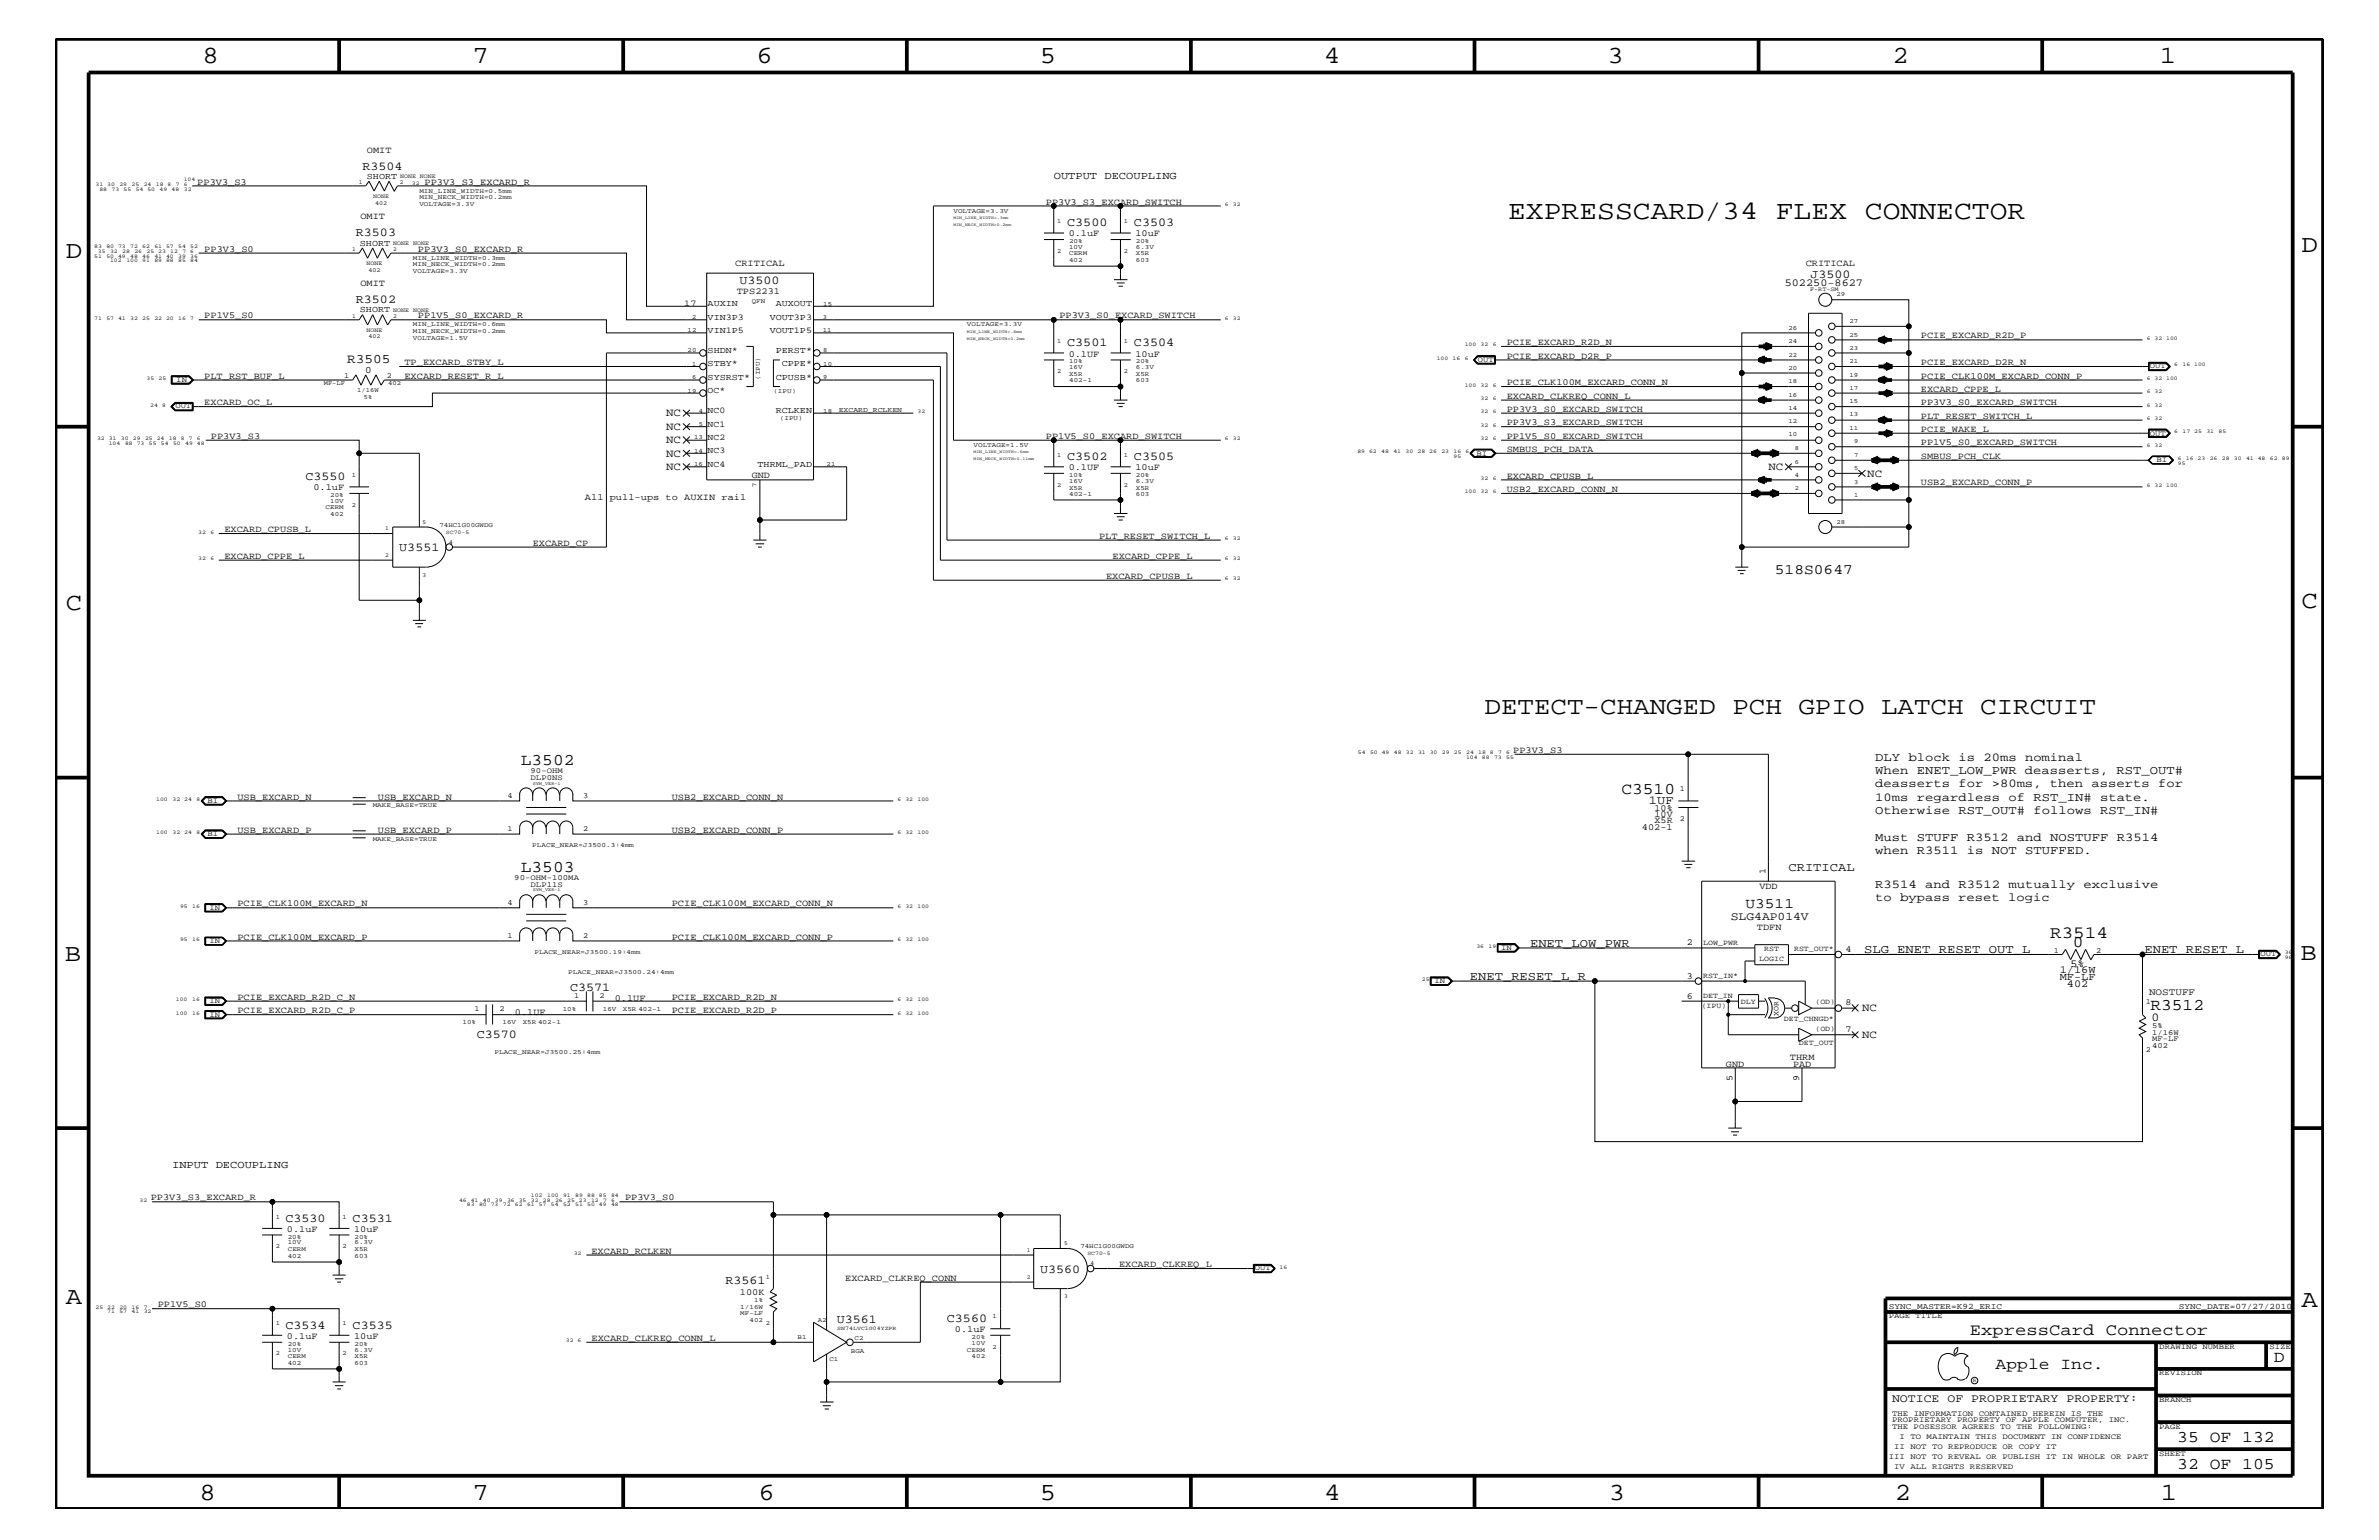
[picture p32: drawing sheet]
<svg xmlns="http://www.w3.org/2000/svg" width="432mm" height="279mm" viewBox="0 0 432 279" stroke-linecap="round" stroke-linejoin="round" font-family="sans-serif">
<defs><g id="words">
<text font-size="4.8" x="273.7" y="39.8">EXPRESSCARD/34 FLEX CONNECTOR</text>
<g font-size="4.5">
<text x="36.7" y="11.5">8</text>
<text x="85.8" y="11.5">7</text>
<text x="137.3" y="11.5">6</text>
<text x="188.7" y="11.5">5</text>
<text x="240.3" y="11.5">4</text>
<text x="291.8" y="11.5">3</text>
<text x="343.5" y="11.5">2</text>
<text x="392" y="11.5">1</text>
<text x="11.9" y="46.8">D</text>
<text x="417.7" y="45.7">D</text>
<text x="11.9" y="110.6">C</text>
<text x="417.7" y="110.3">C</text>
<text x="269.4" y="129.6">DETECT-CHANGED PCH GPIO LATCH CIRCUIT</text>
<text x="11.8" y="174.3">B</text>
<text x="417.6" y="174.2">B</text>
<text x="11.9" y="236.7">A</text>
<text x="417.7" y="237.1">A</text>
<text x="36.2" y="272.1">8</text>
<text x="85.8" y="272.1">7</text>
<text x="137.7" y="272.1">6</text>
<text x="188.7" y="272.1">5</text>
<text x="240.4" y="272.1">4</text>
<text x="292" y="272.1">3</text>
<text x="343.9" y="272.1">2</text>
<text x="392.2" y="272.1">1</text>
</g>
<text font-size="3.1" x="372.1" y="170.1">R3514</text>
<g font-size="3">
<text x="94.5" y="138.9">L3502</text>
<text x="294.3" y="144">C3510</text>
<text x="94.5" y="158.3">L3503</text>
<text x="376.2" y="171.8">0</text>
<text x="390.3" y="183.3">R3512</text>
<text x="357.5" y="242.3">ExpressCard Connector</text>
<text x="362.2" y="248.4">Apple Inc.</text>
<text x="412.7" y="247.1">D</text>
<text x="395.2" y="261.6">35 OF 132</text>
<text x="395.2" y="266.6">32 OF 105</text>
</g>
<g font-size="2.6">
<text x="322.2" y="104.1">518S0647</text>
<text x="316.8" y="164.7">U3511</text>
</g>
<text font-size="2.4" x="63" y="65.9">R3505</text>
<g font-size="2.2">
<text x="65.8" y="30.8">R3504</text>
<text x="193.7" y="41">C3500</text>
<text x="205.8" y="41">C3503</text>
<text x="64.6" y="42.9">R3503</text>
<text x="134.2" y="51.6">U3500</text>
<text x="328.6" y="50.5">J3500</text>
<text x="64.6" y="55">R3502</text>
<text x="193.7" y="62.9">C3501</text>
<text x="205.8" y="62.9">C3504</text>
<text x="193.7" y="83.5">C3502</text>
<text x="205.8" y="83.5">C3505</text>
<text x="55.5" y="87.1">C3550</text>
<text x="72.5" y="99.9">U3551</text>
<text x="340.4" y="142.9">deasserts for &gt;80ms, then asserts for</text>
<text x="340.4" y="140.4">When ENET_LOW_PWR deasserts, RST_OUT#</text>
<text x="340.4" y="138">DLY block is 20ms nominal</text>
<text x="299.3" y="145.9">1UF</text>
<text x="340.4" y="145.3">10ms regardless of RST_IN# state.</text>
<text x="340.4" y="147.7">Otherwise RST_OUT# follows RST_IN#</text>
<text x="340.4" y="155">when R3511 is NOT STUFFED.</text>
<text x="340.4" y="152.6">Must STUFF R3512 and NOSTUFF R3514</text>
<text x="324.6" y="158">CRITICAL</text>
<text x="340.4" y="161.1">R3514 and R3512 mutually exclusive</text>
<text x="340.4" y="163.5">to bypass reset logic</text>
<text x="277.7" y="171.7">ENET_LOW_PWR</text>
<text x="338.3" y="172.9">SLG_ENET_RESET_OUT_L</text>
<text x="389.2" y="172.9">ENET_RESET_L</text>
<text x="103.5" y="179.9">C3571</text>
<text x="266.8" y="177.7">ENET_RESET_L_R</text>
<text x="390.5" y="185.2">0</text>
<text x="86.5" y="188.3">C3570</text>
<text x="51.8" y="221.7">C3530</text>
<text x="64" y="221.7">C3531</text>
<text x="131.7" y="233">R3561</text>
<text x="188.8" y="230.9">U3560</text>
<text x="151.9" y="240">U3561</text>
<text x="171.9" y="239.9">C3560</text>
<text x="51.8" y="241.1">C3534</text>
<text x="64" y="241.1">C3535</text>
</g>
<g font-size="2.1">
<text x="314.2" y="167">SLG4AP014V</text>
<text x="343.4" y="254.4">NOTICE OF PROPRIETARY PROPERTY:</text>
</g>
<g font-size="2">
<text x="120.9" y="75.6">NC</text>
<text x="120.9" y="78">NC</text>
<text x="120.9" y="80.5">NC</text>
<text x="120.9" y="82.8">NC</text>
<text x="120.9" y="85.3">NC</text>
<text x="321" y="85.3">NC</text>
<text x="338.9" y="86.5">NC</text>
<text x="338" y="183.5">NC</text>
<text x="338" y="188.3">NC</text>
</g>
<g font-size="1.9">
<text x="191.3" y="32.5">OUTPUT DECOUPLING</text>
<text x="323.9" y="51.9">502250-8627</text>
<text x="373.8" y="176.6">1/16W</text>
<text x="373.8" y="177.7">MF-LF</text>
<text x="375.2" y="179">402</text>
<text x="375.8" y="175.4">5%</text>
<text x="31.2" y="211.9">INPUT DECOUPLING</text>
</g>
<g font-size="1.8">
<text x="66.3" y="67.6">0</text>
<text x="390.1" y="180.5">NOSTUFF</text>
</g>
<g font-size="1.7">
<text x="66.6" y="27.7">OMIT</text>
<text x="35.8" y="33.6">PP3V3_S3</text>
<text x="77" y="33.6">PP3V3_S3_EXCARD_R</text>
<text x="65.4" y="39.8">OMIT</text>
<text x="189.8" y="37.2">PP3V3_S3_EXCARD_SWITCH</text>
<text x="37.1" y="45.7">PP3V3_S0</text>
<text x="75.9" y="45.7">PP3V3_S0_EXCARD_R</text>
<text x="194" y="42.9">0.1uF</text>
<text x="206.1" y="42.9">10uF</text>
<text x="65.4" y="51.9">OMIT</text>
<text x="133.4" y="48.3">CRITICAL</text>
<text x="133.7" y="53.4">TPS2231</text>
<text x="327.7" y="48.3">CRITICAL</text>
<text x="37.1" y="57.8">PP1V5_S0</text>
<text x="75.9" y="57.8">PP1V5_S0_EXCARD_R</text>
<text x="192.3" y="57.8">PP3V3_S0_EXCARD_SWITCH</text>
<text x="194" y="64.7">0.1UF</text>
<text x="206.1" y="64.7">10uF</text>
<text x="273.5" y="65.1">PCIE_EXCARD_D2R_P</text>
<text x="273.5" y="62.6">PCIE_EXCARD_R2D_N</text>
<text x="348.7" y="61.4">PCIE_EXCARD_R2D_P</text>
<text x="37.1" y="68.7">PLT_RST_BUF_L</text>
<text x="73.4" y="68.7">EXCARD_RESET_R_L</text>
<text x="73.4" y="66.2">TP_EXCARD_STBY_L</text>
<text x="273.5" y="69.9">PCIE_CLK100M_EXCARD_CONN_N</text>
<text x="348.7" y="66.2">PCIE_EXCARD_D2R_N</text>
<text x="348.7" y="68.7">PCIE_CLK100M_EXCARD_CONN_P</text>
<text x="348.7" y="71.1">EXCARD_CPPE_L</text>
<text x="37.1" y="73.5">EXCARD_OC_L</text>
<text x="273.5" y="77.2">PP3V3_S3_EXCARD_SWITCH</text>
<text x="273.5" y="72.3">EXCARD_CLKREQ_CONN_L</text>
<text x="273.5" y="74.7">PP3V3_S0_EXCARD_SWITCH</text>
<text x="348.7" y="73.5">PP3V3_S0_EXCARD_SWITCH</text>
<text x="348.7" y="76">PLT_RESET_SWITCH_L</text>
<text x="38.3" y="79.6">PP3V3_S3</text>
<text x="189.8" y="79.6">PP1V5_S0_EXCARD_SWITCH</text>
<text x="273.5" y="82">SMBUS_PCH_DATA</text>
<text x="273.5" y="79.6">PP1V5_S0_EXCARD_SWITCH</text>
<text x="348.7" y="78.3">PCIE_WAKE_L</text>
<text x="348.7" y="80.8">PP1V5_S0_EXCARD_SWITCH</text>
<text x="348.7" y="83.3">SMBUS_PCH_CLK</text>
<text x="56.9" y="88.9">0.1uF</text>
<text x="136.4" y="86.7">GND</text>
<text x="194" y="85.3">0.1UF</text>
<text x="206.1" y="85.3">10uF</text>
<text x="273.5" y="89.3">USB2_EXCARD_CONN_N</text>
<text x="273.5" y="86.9">EXCARD_CPUSB_L</text>
<text x="348.7" y="88.1">USB2_EXCARD_CONN_P</text>
<text x="106.2" y="90.7">All pull-ups to AUXIN rail</text>
<text x="40.7" y="101.4">EXCARD_CPPE_L</text>
<text x="40.7" y="96.5">EXCARD_CPUSB_L</text>
<text x="96.7" y="99">EXCARD_CP</text>
<text x="199.5" y="97.7">PLT_RESET_SWITCH_L</text>
<text x="201.9" y="101.4">EXCARD_CPPE_L</text>
<text x="200.7" y="105">EXCARD_CPUSB_L</text>
<text x="274.7" y="136.6">PP3V3_S3</text>
<text x="43.1" y="145.1">USB_EXCARD_N</text>
<text x="68.6" y="145.1">USB_EXCARD_N</text>
<text x="121.9" y="145.1">USB2_EXCARD_CONN_N</text>
<text x="300.3" y="148.2">10V</text>
<text x="300.3" y="149.4">X5R</text>
<text x="300.3" y="147.1">10%</text>
<text x="43.1" y="151.1">USB_EXCARD_P</text>
<text x="68.6" y="151.1">USB_EXCARD_P</text>
<text x="121.9" y="151.1">USB2_EXCARD_CONN_P</text>
<text x="298" y="150.7">402-1</text>
<text x="319.4" y="161.3">VDD</text>
<text x="320.5" y="158.6" transform="rotate(-90 320.5 158.6)">1</text>
<text x="43.1" y="164.5">PCIE_CLK100M_EXCARD_N</text>
<text x="121.9" y="164.5">PCIE_CLK100M_EXCARD_CONN_N</text>
<text x="43.1" y="170.5">PCIE_CLK100M_EXCARD_P</text>
<text x="121.9" y="170.5">PCIE_CLK100M_EXCARD_CONN_P</text>
<text x="306.2" y="171.5">2</text>
<text x="318.9" y="168.7">TDFN</text>
<text x="334.9" y="172.7">4</text>
<text x="306.2" y="177.6">3</text>
<text x="43.1" y="183.8">PCIE_EXCARD_R2D_C_P</text>
<text x="43.1" y="181.4">PCIE_EXCARD_R2D_C_N</text>
<text x="93.5" y="184.1">0.1UF</text>
<text x="111.6" y="181.6">0.1UF</text>
<text x="121.9" y="183.8">PCIE_EXCARD_R2D_P</text>
<text x="121.9" y="181.4">PCIE_EXCARD_R2D_N</text>
<text x="306.2" y="181.2">6</text>
<text x="334.9" y="182.4">8</text>
<text x="334.9" y="187.2">7</text>
<text x="313.3" y="193.6">GND</text>
<text x="314.5" y="196.1" transform="rotate(-90 314.5 196.1)">5</text>
<text x="324.9" y="192.3">THRM</text>
<text x="325.5" y="193.6">PAD</text>
<text x="326.6" y="196.1" transform="rotate(-90 326.6 196.1)">9</text>
<text x="27.3" y="217.8">PP3V3_S3_EXCARD_R</text>
<text x="113.5" y="217.8">PP3V3_S0</text>
<text x="52.1" y="223.5">0.1uF</text>
<text x="64.3" y="223.5">10uF</text>
<text x="107.4" y="227.5">EXCARD_RCLKEN</text>
<text x="153.4" y="232.4">EXCARD_CLKREQ_CONN</text>
<text x="203.1" y="229.9">EXCARD_CLKREQ_L</text>
<text x="28.6" y="237.2">PP1V5_S0</text>
<text x="134.3" y="234.9">100K</text>
<text x="52.1" y="242.9">0.1uF</text>
<text x="64.3" y="242.9">10uF</text>
<text x="107.4" y="243.3">EXCARD_CLKREQ_CONN_L</text>
<text x="173.3" y="241.7">0.1uF</text>
</g>
<g font-size="1.6">
<text x="66.6" y="32.5">SHORT</text>
<text x="65.3" y="44.6">SHORT</text>
<text x="65.3" y="56.7">SHORT</text>
<text x="124.2" y="55.5">17</text>
<text x="128.4" y="58">VIN3P3</text>
<text x="128.4" y="55.6">AUXIN</text>
<text x="139.7" y="58">VOUT3P3</text>
<text x="140.8" y="55.6">AUXOUT</text>
<text x="128.4" y="60.4">VIN1P5</text>
<text x="128.4" y="64">SHDN*</text>
<text x="139.7" y="60.4">VOUT1P5</text>
<text x="140.8" y="64">PERST*</text>
<text x="128.4" y="71.3">OC*</text>
<text x="128.4" y="68.9">SYSRST*</text>
<text x="128.4" y="66.5">STBY*</text>
<text x="140.8" y="68.9">CPUSB*</text>
<text x="141.9" y="66.5">CPPE*</text>
<text x="128.4" y="77.4">NC1</text>
<text x="128.4" y="75">NC0</text>
<text x="140.8" y="75">RCLKEN</text>
<text x="128.4" y="82.2">NC3</text>
<text x="128.4" y="79.9">NC2</text>
<text x="128.4" y="84.7">NC4</text>
<text x="137.5" y="84.7">THRML_PAD</text>
</g>
<g font-size="1.5">
<text x="342.8" y="237.4">SYNC_MASTER=K92_ERIC</text>
<text x="395.5" y="237.4">SYNC_DATE=07/27/2010</text>
</g>
<g font-size="1.4">
<text x="268.2" y="65.6">OUT</text>
<text x="32" y="69.3">IN</text>
<text x="62.5" y="68.5">1</text>
<text x="70.2" y="68.5">2</text>
<text x="390.2" y="66.8">OUT</text>
<text x="31.8" y="74.1">OUT</text>
<text x="268" y="82.7">BI</text>
<text x="390.2" y="79">OUT</text>
<text x="391.4" y="83.8">BI</text>
<text x="96.3" y="141.5">DLP0NS</text>
<text x="96.3" y="140.2">90-OHM</text>
<text x="304.9" y="143.5">1</text>
<text x="37.7" y="145.7">BI</text>
<text x="92.1" y="144.7">4</text>
<text x="105.8" y="144.7">3</text>
<text x="304.9" y="149">2</text>
<text x="37.7" y="151.8">BI</text>
<text x="92.1" y="150.7">1</text>
<text x="105.8" y="150.7">2</text>
<text x="93.3" y="159.6">90-OHM-100MA</text>
<text x="96.3" y="160.9">DLP11S</text>
<text x="38" y="165">IN</text>
<text x="92.1" y="164.1">4</text>
<text x="105.8" y="164.1">3</text>
<text x="38" y="171.1">IN</text>
<text x="92.1" y="170.1">1</text>
<text x="105.8" y="170.1">2</text>
<text x="272.5" y="172.3">IN</text>
<text x="309.1" y="171.4">LOW_PWR</text>
<text x="320.2" y="172.6">RST</text>
<text x="325.6" y="172.6">RST_OUT*</text>
<text x="372.8" y="172.8">1</text>
<text x="380.5" y="172.8">2</text>
<text x="410.3" y="173.5">OUT</text>
<text x="260.3" y="178.4">IN</text>
<text x="309.1" y="177.4">RST_IN*</text>
<text x="319.3" y="174.4">LOGIC</text>
<text x="38" y="182.1">IN</text>
<text x="38" y="184.4">IN</text>
<text x="86.1" y="183.5">1</text>
<text x="90.7" y="183.5">2</text>
<text x="104.2" y="181">1</text>
<text x="108.8" y="181">2</text>
<text x="308.9" y="182.9">(IPU)</text>
<text x="309.1" y="181">DET_IN</text>
<text x="316" y="182.2">DLY</text>
<text x="322.8" y="184.3" transform="rotate(-90 322.8 184.3)">XOR</text>
<text x="323.8" y="185.3">DET_CHNGD*</text>
<text x="329.5" y="182.2">(OD)</text>
<text x="389.5" y="182.2">1</text>
<text x="326.5" y="189.5">DET_OUT</text>
<text x="329.5" y="187.1">(OD)</text>
<text x="389.5" y="190.8">2</text>
<text x="390.7" y="187.7">1/16W</text>
<text x="390.7" y="188.9">MF-LF</text>
<text x="390.7" y="186.5">5%</text>
<text x="390.7" y="190.2">402</text>
<text x="227.8" y="230.5">OUT</text>
<text x="342.8" y="239.2">PAGE TITLE</text>
<text x="391.9" y="244.7">DRAWING NUMBER</text>
<text x="411.9" y="244.7">SIZE</text>
<text x="391.9" y="249.5">REVISION</text>
<text x="343.4" y="256.8">THE INFORMATION CONTAINED HEREIN IS THE</text>
<text x="391.9" y="254.4">BRANCH</text>
<text x="343.4" y="259.3">THE POSESSOR AGREES TO THE FOLLOWING:</text>
<text x="343.4" y="258">PROPRIETARY PROPERTY OF APPLE COMPUTER, INC.</text>
<text x="343.8" y="262.9">II NOT TO REPRODUCE OR COPY IT</text>
<text x="344.8" y="261.1">I TO MAINTAIN THIS DOCUMENT IN CONFIDENCE</text>
<text x="391.9" y="259.3">PAGE</text>
<text x="342.8" y="264.7">III NOT TO REVEAL OR PUBLISH IT IN WHOLE OR PART</text>
<text x="343.8" y="266.6">IV ALL RIGHTS RESERVED</text>
<text x="391.9" y="264.1">SHEET</text>
</g>
<text font-size="1.3" x="152.2" y="74.7">EXCARD_RCLKEN</text>
<g font-size="1.2">
<text x="76.1" y="35">MIN_LINE_WIDTH=0.5mm</text>
<text x="76.1" y="36.2">MIN_NECK_WIDTH=0.2mm</text>
<text x="76.1" y="37.4">VOLTAGE=3.3V</text>
<text x="173.1" y="38.6">VOLTAGE=3.3V</text>
<text x="191.9" y="40.4">1</text>
<text x="204" y="40.4">1</text>
<text x="74.9" y="47.1">MIN_LINE_WIDTH=0.3mm</text>
<text x="191.9" y="45.9">2</text>
<text x="194.1" y="46.3">CERM</text>
<text x="194.1" y="45.2">10V</text>
<text x="194.1" y="44.1">20%</text>
<text x="194.1" y="47.6">402</text>
<text x="204" y="45.9">2</text>
<text x="206.2" y="44.1">20%</text>
<text x="206.2" y="47.6">603</text>
<text x="206.2" y="45.2">6.3V</text>
<text x="206.2" y="46.3">X5R</text>
<text x="74.9" y="48.3">MIN_NECK_WIDTH=0.2mm</text>
<text x="74.9" y="49.6">VOLTAGE=3.3V</text>
<text x="333.3" y="53.8">29</text>
<text x="74.9" y="59.2">MIN_LINE_WIDTH=0.6mm</text>
<text x="125.6" y="57.9">2</text>
<text x="136.4" y="54.9">QFN</text>
<text x="149.4" y="57.9">3</text>
<text x="149.4" y="55.5">15</text>
<text x="175.5" y="59.2">VOLTAGE=3.3V</text>
<text x="324.6" y="59.8">26</text>
<text x="335.7" y="58.6">27</text>
<text x="74.9" y="61.7">VOLTAGE=1.5V</text>
<text x="74.9" y="60.4">MIN_NECK_WIDTH=0.2mm</text>
<text x="124.8" y="64">20</text>
<text x="124.8" y="60.3">12</text>
<text x="149.4" y="60.3">11</text>
<text x="149.4" y="64">8</text>
<text x="191.9" y="62.3">1</text>
<text x="194.1" y="65.9">10%</text>
<text x="204" y="62.3">1</text>
<text x="206.2" y="65.9">20%</text>
<text x="324.6" y="64.7">22</text>
<text x="324.6" y="62.3">24</text>
<text x="335.7" y="65.9">21</text>
<text x="335.7" y="63.4">23</text>
<text x="335.7" y="61.1">25</text>
<text x="58.8" y="69.9">MF-LF</text>
<text x="64.9" y="71.1">1/16W</text>
<text x="70.4" y="69.9">402</text>
<text x="124.8" y="71.2">19</text>
<text x="125.6" y="66.4">1</text>
<text x="125.6" y="68.8">6</text>
<text x="137.9" y="68.9" transform="rotate(-90 137.9 68.9)">(IPU)</text>
<text x="140.4" y="71.3">(IPU)</text>
<text x="149.4" y="66.4">10</text>
<text x="149.4" y="68.8">9</text>
<text x="191.9" y="67.7">2</text>
<text x="194.1" y="67">16V</text>
<text x="194.1" y="69.4">402-1</text>
<text x="194.1" y="68.2">X5R</text>
<text x="204" y="67.7">2</text>
<text x="206.2" y="67">6.3V</text>
<text x="206.2" y="69.4">603</text>
<text x="206.2" y="68.2">X5R</text>
<text x="324.6" y="72">16</text>
<text x="324.6" y="69.5">18</text>
<text x="324.6" y="67.1">20</text>
<text x="335.7" y="70.7">17</text>
<text x="335.7" y="68.4">19</text>
<text x="66" y="72.3">5%</text>
<text x="126.8" y="74.9">4</text>
<text x="126.8" y="77.3">5</text>
<text x="141.6" y="76.2">(IPU)</text>
<text x="149.4" y="74.9">18</text>
<text x="324.6" y="76.8">12</text>
<text x="324.6" y="74.4">14</text>
<text x="335.7" y="75.6">13</text>
<text x="335.7" y="73.2">15</text>
<text x="126" y="79.7">13</text>
<text x="126" y="82.2">14</text>
<text x="176.7" y="81.1">VOLTAGE=1.5V</text>
<text x="191.9" y="82.8">1</text>
<text x="204" y="82.8">1</text>
<text x="324.6" y="79.2">10</text>
<text x="325.8" y="81.6">8</text>
<text x="335.7" y="78">11</text>
<text x="336.5" y="82.8">7</text>
<text x="336.5" y="80.5">9</text>
<text x="63.8" y="86.5">1</text>
<text x="126" y="84.5">16</text>
<text x="137.3" y="88.3" transform="rotate(-90 137.3 88.3)">7</text>
<text x="150" y="84.5">21</text>
<text x="191.9" y="88.3">2</text>
<text x="194.1" y="86.5">10%</text>
<text x="194.1" y="88.8">X5R</text>
<text x="194.1" y="87.6">16V</text>
<text x="204" y="88.3">2</text>
<text x="206.2" y="88.8">X5R</text>
<text x="206.2" y="87.6">6.3V</text>
<text x="206.2" y="86.5">20%</text>
<text x="325.8" y="88.9">2</text>
<text x="325.8" y="86.5">4</text>
<text x="325.8" y="84.1">6</text>
<text x="336.5" y="87.7">3</text>
<text x="336.5" y="85.3">5</text>
<text x="59.1" y="92.4">CERM</text>
<text x="59.9" y="90.1">20%</text>
<text x="59.9" y="93.7">402</text>
<text x="59.9" y="91.2">10V</text>
<text x="63.8" y="92">2</text>
<text x="79.8" y="95.6">74HC1G00GWDG</text>
<text x="194.1" y="90">402-1</text>
<text x="206.2" y="90">603</text>
<text x="333.3" y="95">28</text>
<text x="336.5" y="90.1">1</text>
<text x="67.6" y="146.5">MAKE_BASE=TRUE</text>
<text x="67.6" y="152.6">MAKE_BASE=TRUE</text>
<text x="96.6" y="153.6">PLACE_NEAR=J3500.3:4mm</text>
<text x="97" y="173">PLACE_NEAR=J3500.19:4mm</text>
<text x="103.1" y="176.6">PLACE_NEAR=J3500.24:4mm</text>
<text x="83.9" y="185.9">10%</text>
<text x="91.2" y="185.9">16V</text>
<text x="94.9" y="185.9">X5R 402-1</text>
<text x="102.2" y="183.5">10%</text>
<text x="109.4" y="183.5">16V</text>
<text x="113.1" y="183.5">X5R 402-1</text>
<text x="89.7" y="191.2">PLACE_NEAR=J3500.25:4mm</text>
<text x="50" y="221.1">1</text>
<text x="62.1" y="221.1">1</text>
<text x="50" y="226.5">2</text>
<text x="52.2" y="227">CERM</text>
<text x="52.2" y="224.7">20%</text>
<text x="52.2" y="225.7">10V</text>
<text x="62.1" y="226.5">2</text>
<text x="64.3" y="224.7">20%</text>
<text x="64.3" y="225.7">6.3V</text>
<text x="64.3" y="227">X5R</text>
<text x="196.1" y="226.5">74HC1G00GWDG</text>
<text x="52.2" y="228.2">402</text>
<text x="64.3" y="228.2">603</text>
<text x="139" y="232">1</text>
<text x="134.4" y="237.4">1/16W</text>
<text x="134.4" y="238.6">MF-LF</text>
<text x="136.1" y="239.9">402</text>
<text x="136.9" y="236.2">1%</text>
<text x="148.4" y="239.9">A2</text>
<text x="180.2" y="239.2">1</text>
<text x="50" y="240.5">1</text>
<text x="50" y="245.9">2</text>
<text x="52.2" y="244.1">20%</text>
<text x="52.2" y="245.2">10V</text>
<text x="62.1" y="240.5">1</text>
<text x="62.1" y="245.9">2</text>
<text x="64.3" y="244.1">20%</text>
<text x="64.3" y="245.2">6.3V</text>
<text x="139" y="240.5">2</text>
<text x="144.8" y="242.9">B1</text>
<text x="154.4" y="245.6">BGA</text>
<text x="155.1" y="243.1">C2</text>
<text x="175.5" y="245.2">CERM</text>
<text x="176.4" y="244">10V</text>
<text x="176.4" y="242.9">20%</text>
<text x="180.2" y="244.7">2</text>
<text x="52.2" y="246.4">CERM</text>
<text x="52.2" y="247.6">402</text>
<text x="64.3" y="247.6">603</text>
<text x="64.3" y="246.4">X5R</text>
<text x="150.5" y="247">C1</text>
<text x="176.4" y="246.4">402</text>
</g>
<g font-size="1.1">
<text x="65.1" y="33.4">1</text>
<text x="67.7" y="35.9">NONE</text>
<text x="72.6" y="33.4">2</text>
<text x="72.6" y="32.3">NONE NONE</text>
<text x="68.1" y="37.2">402</text>
<text x="63.9" y="45.5">1</text>
<text x="71.4" y="45.5">2</text>
<text x="71.4" y="44.4">NONE NONE</text>
<text x="66.5" y="48">NONE</text>
<text x="66.9" y="49.3">402</text>
<text x="328.5" y="52.8">F-RT-SM</text>
<text x="63.9" y="57.7">1</text>
<text x="71.4" y="57.7">2</text>
<text x="71.4" y="56.6">NONE NONE</text>
<text x="66.5" y="60.2">NONE</text>
<text x="66.9" y="61.4">402</text>
<text x="76.7" y="95">5</text>
<text x="69.9" y="96.2">1</text>
<text x="69.9" y="101">2</text>
<text x="81.5" y="98.7">4</text>
<text x="76.7" y="104.7">3</text>
<text x="186.4" y="227.1">1</text>
<text x="193.1" y="225.9">5</text>
<text x="186.4" y="232">2</text>
<text x="198" y="229.6">4</text>
<text x="193.1" y="235.6">3</text>
</g>
<g font-size="1">
<text x="17.4" y="33.7">31 30</text>
<text x="18" y="34.7">88</text>
<text x="20.2" y="34.7">73</text>
<text x="21.7" y="33.7">29</text>
<text x="22.4" y="34.7">55</text>
<text x="23.9" y="33.7">25</text>
<text x="24.6" y="34.7">54 50</text>
<text x="26.1" y="33.7">24</text>
<text x="28.3" y="33.7">18 8</text>
<text x="29" y="34.7">49</text>
<text x="31.2" y="34.7">48</text>
<text x="31.9" y="33.7">7</text>
<text x="33.4" y="33.7">6</text>
<text x="33.4" y="32.9">104</text>
<text x="33.4" y="34.7">32</text>
<text x="74.8" y="33.6">32</text>
<text x="222.3" y="37.4">6</text>
<text x="223.8" y="37.4">32</text>
<text x="17.1" y="46.8">51</text>
<text x="17.1" y="45">83</text>
<text x="17.8" y="45.9">35</text>
<text x="19.3" y="46.8">50 49</text>
<text x="19.3" y="45">80 73</text>
<text x="20" y="47.6">102</text>
<text x="20" y="45.9">32</text>
<text x="22.2" y="45.9">28</text>
<text x="22.9" y="47.6">100</text>
<text x="23.6" y="46.8">48</text>
<text x="23.6" y="45">72</text>
<text x="24.4" y="45.9">26</text>
<text x="25.8" y="46.8">46</text>
<text x="25.8" y="45">62</text>
<text x="25.8" y="47.6">91</text>
<text x="26.6" y="45.9">25 23</text>
<text x="28" y="46.8">41 40</text>
<text x="28" y="45">61 57</text>
<text x="28" y="47.6">89 88</text>
<text x="30.9" y="45.9">12</text>
<text x="32.3" y="46.8">39</text>
<text x="32.3" y="45">54</text>
<text x="32.3" y="47.6">85</text>
<text x="33.1" y="45.9">7</text>
<text x="34.5" y="46.8">36</text>
<text x="34.5" y="45">52</text>
<text x="34.5" y="45.9">6</text>
<text x="34.5" y="47.6">84</text>
<text x="17.1" y="58">71</text>
<text x="19.3" y="58">57 41</text>
<text x="23.6" y="58">32</text>
<text x="25.8" y="58">25</text>
<text x="28" y="58">22 20</text>
<text x="32.3" y="58">16</text>
<text x="34.5" y="58">7</text>
<text x="222.3" y="58">6</text>
<text x="223.8" y="58">32</text>
<text x="260.8" y="65.3">100</text>
<text x="263.7" y="65.3">16</text>
<text x="265.9" y="65.3">6</text>
<text x="265.9" y="62.9">100</text>
<text x="268.7" y="62.9">32</text>
<text x="270.9" y="62.9">6</text>
<text x="389.6" y="61.7">6</text>
<text x="391.1" y="61.7">32 100</text>
<text x="26.6" y="68.9">35</text>
<text x="28.8" y="68.9">25</text>
<text x="265.9" y="70.1">100</text>
<text x="268.7" y="70.1">32</text>
<text x="270.9" y="70.1">6</text>
<text x="389.6" y="68.9">6</text>
<text x="389.6" y="71.3">6</text>
<text x="391.1" y="68.9">32 100</text>
<text x="391.1" y="71.3">32</text>
<text x="394.6" y="66.5">6</text>
<text x="396.2" y="66.5">16 100</text>
<text x="27.3" y="73.8">24</text>
<text x="29.5" y="73.8">8</text>
<text x="166.5" y="75">32</text>
<text x="268.7" y="77.4">32</text>
<text x="268.7" y="72.6">32</text>
<text x="268.7" y="75">32</text>
<text x="270.9" y="77.4">6</text>
<text x="270.9" y="72.6">6</text>
<text x="270.9" y="75">6</text>
<text x="389.6" y="73.8">6</text>
<text x="389.6" y="76.2">6</text>
<text x="391.1" y="73.8">32</text>
<text x="391.1" y="76.2">32</text>
<text x="17.6" y="79.9">32 31</text>
<text x="19.7" y="80.7">104</text>
<text x="21.9" y="79.9">30</text>
<text x="22.7" y="80.7">88 73</text>
<text x="24.1" y="79.9">29</text>
<text x="26.3" y="79.9">25 24</text>
<text x="27" y="80.7">55</text>
<text x="29.2" y="80.7">54</text>
<text x="30.6" y="79.9">18</text>
<text x="31.4" y="80.7">50</text>
<text x="32.9" y="79.9">8</text>
<text x="33.6" y="80.7">49 48</text>
<text x="34.3" y="79.9">7</text>
<text x="35.7" y="79.9">6</text>
<text x="222.3" y="79.9">6</text>
<text x="223.8" y="79.9">32</text>
<text x="246.4" y="82.2">89 62</text>
<text x="250.7" y="82.2">48</text>
<text x="252.9" y="82.2">41</text>
<text x="255.1" y="82.2">30</text>
<text x="257.3" y="82.2">28 26</text>
<text x="261.6" y="82.2">23</text>
<text x="263.8" y="82.2">16</text>
<text x="263.8" y="83.2">95</text>
<text x="266" y="82.2">6</text>
<text x="268.7" y="79.9">32</text>
<text x="270.9" y="79.9">6</text>
<text x="389.6" y="81.1">6</text>
<text x="391.1" y="81.1">32</text>
<text x="394.6" y="78.6">6</text>
<text x="395.3" y="83.5">6</text>
<text x="396.2" y="78.6">17 25</text>
<text x="396.7" y="83.5">16 23</text>
<text x="400.5" y="78.6">31</text>
<text x="401.1" y="83.5">26</text>
<text x="402.7" y="78.6">85</text>
<text x="403.3" y="83.5">28</text>
<text x="405.5" y="83.5">30</text>
<text x="407.7" y="83.5">41 48</text>
<text x="412" y="83.5">62</text>
<text x="414.2" y="83.5">89</text>
<text x="265.9" y="89.5">100</text>
<text x="268.7" y="89.5">32</text>
<text x="268.7" y="87.1">32</text>
<text x="270.9" y="89.5">6</text>
<text x="270.9" y="87.1">6</text>
<text x="389.6" y="88.3">6</text>
<text x="391.1" y="88.3">32 100</text>
<text x="395.3" y="84.4">95</text>
<text x="36" y="101.6">32</text>
<text x="36" y="96.8">32</text>
<text x="38.2" y="101.6">6</text>
<text x="38.2" y="96.8">6</text>
<text x="80.9" y="96.8">SC70-5</text>
<text x="222.3" y="101.6">6</text>
<text x="222.3" y="98">6</text>
<text x="223.8" y="101.6">32</text>
<text x="223.8" y="98">32</text>
<text x="222.3" y="105.3">6</text>
<text x="223.8" y="105.3">32</text>
<text x="246.5" y="136.8">54</text>
<text x="248.7" y="136.8">50 49</text>
<text x="253" y="136.8">48</text>
<text x="255.2" y="136.8">32</text>
<text x="257.4" y="136.8">31 30</text>
<text x="261.7" y="136.8">29</text>
<text x="263.9" y="136.8">25</text>
<text x="266.1" y="136.8">24</text>
<text x="266.1" y="137.7">104</text>
<text x="268.3" y="136.8">18 8</text>
<text x="269" y="137.7">88</text>
<text x="271.2" y="137.7">73</text>
<text x="271.9" y="136.8">7</text>
<text x="273.4" y="136.8">6</text>
<text x="273.4" y="137.7">55</text>
<text x="28.4" y="145.3">100</text>
<text x="31.3" y="145.3">32 24</text>
<text x="35.6" y="145.3">8</text>
<text x="162.9" y="145.3">6</text>
<text x="164.3" y="145.3">32</text>
<text x="166.5" y="145.3">100</text>
<text x="28.4" y="151.3">100</text>
<text x="31.3" y="151.3">32 24</text>
<text x="35.6" y="151.3">8</text>
<text x="162.9" y="151.3">6</text>
<text x="164.3" y="151.3">32</text>
<text x="166.5" y="151.3">100</text>
<text x="32.7" y="164.7">95</text>
<text x="34.9" y="164.7">16</text>
<text x="162.9" y="164.7">6</text>
<text x="164.3" y="164.7">32</text>
<text x="166.5" y="164.7">100</text>
<text x="32.7" y="170.7">95</text>
<text x="34.9" y="170.7">16</text>
<text x="162.9" y="170.7">6</text>
<text x="164.3" y="170.7">32</text>
<text x="166.5" y="170.7">100</text>
<text x="268" y="172">36</text>
<text x="270.2" y="172">19</text>
<text x="414.7" y="173.2">36</text>
<text x="258.1" y="178">25</text>
<text x="414.7" y="174">96</text>
<text x="31.9" y="181.6">100</text>
<text x="31.9" y="184.1">100</text>
<text x="34.9" y="181.6">16</text>
<text x="34.9" y="184.1">16</text>
<text x="162.9" y="184.1">6</text>
<text x="162.9" y="181.6">6</text>
<text x="164.3" y="184.1">32</text>
<text x="164.3" y="181.6">32</text>
<text x="166.5" y="184.1">100</text>
<text x="166.5" y="181.6">100</text>
<text x="25.3" y="218">32</text>
<text x="83.3" y="218">46 41</text>
<text x="84.8" y="218.9">83</text>
<text x="87" y="218.9">80 73</text>
<text x="87.6" y="218">40</text>
<text x="89.8" y="218">39</text>
<text x="91.3" y="218.9">72</text>
<text x="92" y="218">36 35</text>
<text x="93.5" y="218.9">62</text>
<text x="95.7" y="218.9">61 57</text>
<text x="96.4" y="217.2">102</text>
<text x="96.4" y="218">32</text>
<text x="98.6" y="218">28</text>
<text x="99.3" y="217.2">100</text>
<text x="100" y="218.9">54</text>
<text x="100.8" y="218">26</text>
<text x="102.2" y="217.2">91</text>
<text x="102.2" y="218.9">52</text>
<text x="103" y="218">25 23</text>
<text x="104.4" y="217.2">89</text>
<text x="104.4" y="218.9">51</text>
<text x="106.6" y="217.2">88 85</text>
<text x="106.6" y="218.9">50 49</text>
<text x="107.3" y="218">12</text>
<text x="109.5" y="218">7</text>
<text x="110.9" y="217.2">84</text>
<text x="110.9" y="218.9">48</text>
<text x="110.9" y="218">6</text>
<text x="104.1" y="227.7">32</text>
<text x="197.4" y="227.7">SC70-5</text>
<text x="232.2" y="230.2">16</text>
<text x="17.4" y="237.4">25 22</text>
<text x="19.5" y="238.3">71</text>
<text x="21.7" y="238.3">57</text>
<text x="21.7" y="237.4">20</text>
<text x="23.9" y="238.3">41</text>
<text x="23.9" y="237.4">16</text>
<text x="26.1" y="238.3">32</text>
<text x="26.1" y="237.4">7</text>
<text x="102.7" y="243.5">32 6</text>
<text x="152" y="241.3">SN74LVC1G04YZPR</text>
<text x="358.1" y="250.7">R</text>
</g>
<g font-size=".8">
<text x="173.1" y="39.8">MIN_LINE_WIDTH=.3mm</text>
<text x="173.1" y="41">MIN_NECK_WIDTH=0.2mm</text>
<text x="175.5" y="60.4">MIN_LINE_WIDTH=.6mm</text>
<text x="175.5" y="61.7">MIN_NECK_WIDTH=0.2mm</text>
<text x="176.7" y="83.5">MIN_NECK_WIDTH=0.11mm</text>
<text x="176.7" y="82.2">MIN_LINE_WIDTH=.6mm</text>
<text x="96.7" y="142.4">SYM_VER-1</text>
<text x="96.7" y="161.7">SYM_VER-1</text>
</g>
</g></defs>
<g fill="none" stroke="#000" stroke-width=".18">
<path d="M34.9 33.7h31.5l.6-.8 .9 1.8 .9-1.8 1 1.8 .8-1.8 .9 1.8M71.5 34.7l.6-1h45.2v21.9h11M191.3 37.4v4.9M203.4 37.4v4.9M221.6 37.4h-52.2v18.2h-21.7M36.1 45.9h29.1l.6-.9 .9 1.8 .9-1.8 .9 1.8 .9-1.8 1 1.8 .6-.9h42.7v12.1h14.6M36.1 58h29.1l.6-.9 .9 1.9 .9-1.9 .9 1.9 .9-1.9 1 1.9 .6-1h39.1v2.4h18.2M128.3 49.6h19.4v37.5h-19.4zM147.7 58h43.6M189.5 43.5h3.6M189.5 42.3h3.6M191.3 43.5v4.8h12.1"/>
<path d="M201.6 43.5h3.6M201.6 42.3h3.6M202.2 50.7h2.4M202.7 51.3h1.4M203 51.9h.8M203.4 58h-12.1v6M203.4 43.5v7.2M203.4 58v6M203.4 58h18.2M328.3 56.8h6v36.4h-6zM332.5 54.4h14v4.8h-13.4M346.5 59.2v4.8"/>
<path d="M31.1 68.2h3.3l.7 .7-.7 .8h-3.3zM31.2 69.5h3.1M31.2 68.3h3.1l.7 .6-.7 .6M31.2 68.2v1.4h3.1l.8-.7-.8-.7M31.8 73h3.3v1.5h-3.3l-.8-.7zM31.8 73.1l-.7 .7 .7 .7M31.8 73.2h3.1v1.2h-3.1l-.6-.6zM31.8 73.1h3.2v1.4h-3.2M31.8 73.1l-.6 .7 .6 .7M34.9 68.9l-.6 .6M34.9 68.9h29.1l.6-.9 .9 1.9 .9-1.9 .9 1.9 .9-1.9 1 1.9 .6-1h57.2M34.9 68.9l-.6-.5h-3.1v1.1"/>
<path d="M37.3 79.9h27.9v8.4M72.5 66.5h54.5M124 74.4l1.2 1.2M124 76.8l1.2 1.2M124 79.2l1.2 1.3M124.6 75h3.7M124.6 77.4h3.7M124.6 79.9h3.7M125.2 74.4l-1.2 1.2M125.2 76.8l-1.2 1.2M125.2 79.2l-1.2 1.3M127 71.3h-48.5v2.5h-43.6"/>
<path d="M127 64h-16.9v35.3h-28M135.5 62.9h1.2v7.2h-1.2M141.6 65.3h-1.2v4.8h1.2M147.7 60.4h25.4v19.5h48.5M147.7 75h18.1M148.8 66.5h21.9v35.1h50.9M148.8 64h23.1v34h49.7M148.8 68.9h20.6v36.4h52.2M189.5 65.3h3.6M189.5 64h3.6M191.3 65.3v4.8h12.1M191.3 79.9v4.8"/>
<path d="M201.6 65.3h3.6M201.6 64h3.6M202.2 72.6h2.4M202.7 73.2h1.4M203 73.8h.8M203.4 65.3v7.3M203.4 79.9v4.8M267.5 65.3l.7 .7M267.6 65.3l.6-.6h3.1v1.2h-3.1zM268.1 64.5h3.3v1.6h-3.3l-.6-.8zM268.2 64.5l-.7 .8M271.3 65.3h58.1"/>
<path d="M271.4 64.5v1.5h-3.2M271.4 64.6h-3.2l-.7 .7 .7 .7M272.5 62.9h56.9M272.5 72.6h56.9M272.5 75h56.9M272.5 70.1h56.9M272.5 77.4h56.9M272.5 79.9h56.9M316.1 67.7v35.2M329.4 60.4h-13.3v7.3h13.3M333.1 64h13.4v26.7h-13.4M333.1 73.8h55.8"/>
<path d="M333.1 66.5h57M333.1 78.6h57M333.1 61.7h55.8M333.1 68.9h55.8M333.1 71.3h55.8M333.1 76.2h55.8M390 65.7h3.2l.8 .8-.8 .8h-3.2zM390 77.8h3.2l.8 .8-.8 .8h-3.2zM390 65.8h3.2l.7 .7-.7 .7h-3.2M390 77.9h3.2l.7 .7-.7 .8M390.1 65.9h3l.6 .6-.6 .6h-3M390.1 65.8v1.4"/>
<path d="M390.1 78h3l.7 .6-.7 .7h-3zM393.1 78l.6 .6-.6 .6h-3M393.1 65.8l.7 .7-.7 .7M39.7 96.8h31.6M63.4 88.3h3.6M63.4 89.5h3.6M65.2 82.2h10.9v13.4M65.2 89.5v19.4h10.9M124 84.1l1.2 1.2M124 81.6l1.2 1.2M124.6 84.7h3.7M124.6 82.2h3.7"/>
<path d="M125.2 84.1l-1.2 1.2M125.2 81.6l-1.2 1.2M136.7 98h2.4M137.2 98.7h1.5M137.6 99.3h.7M137.9 87.1v10.9M147.7 84.7h6v9.6h-15.8M189.5 85.9h3.6M189.5 84.7h3.6M191.3 85.9v4.8h12.1M201.6 85.9h3.6M201.6 84.7h3.6"/>
<path d="M202.2 93.2h2.4M202.7 93.8h1.4M203 94.3h.8M203.4 85.9v7.3M266.8 82.2l.7-.7h3.3l.7 .7-.7 .8h-3.3zM266.9 82.2l.7-.6h3.1l.7 .6-.7 .8h-3.1zM267.6 81.6h3.1l.6 .6-.6 .6h-3.1l-.6-.6zM267.6 81.6h3.1l.7 .6-.7 .7h-3.1l-.6-.7zM271.3 82.2h58.1M272.5 87.1h56.9M272.5 89.5h56.9M324 84.1l1.2 1.2"/>
<path d="M324.6 84.7h4.8M325.2 84.1l-1.2 1.2M332.5 95.6h14v3.7h-30.4M333.1 85.9h4.9M333.1 83.5h57M333.1 81.1h55.8M333.1 88.3h55.8M337.3 85.3l1.3 1.2M338.6 85.3l-1.3 1.2M346.5 90.7v4.9M390.7 82.8h3l.6 .7-.6 .6h-3M390.7 82.8h3l.7 .7-.7 .6h-3"/>
<path d="M390.7 82.7h3.1l.7 .8-.7 .7h-3.1M390.7 82.7l-.8 .8 .8 .7M390.7 82.7l-.7 .8 .7 .7M390.7 82.8l-.7 .7 .7 .6M390.7 82.8l-.6 .7 .6 .6M39.7 101.6h31.6M74.9 112.6h2.4M75.4 113.1h1.4M75.8 113.7h.7M76.1 102.9v9.7M77.4 102.9a3.6 3.6 0 0 0 3.5-3.7 3.6 3.6 0 0 0-3.6-3.6h-6v7.3h6M315 102.9h2.3"/>
<path d="M315.4 103.5h1.4M315.8 104.1h.7M274.9 136.8h31.5M36.5 145.3l.8-.7h3.1l.7 .7-.7 .8h-3.1zM36.7 151.3l.6-.6h3.1l.6 .6-.6 .7h-3.1zM36.7 145.3l.6-.6h3l.7 .6-.7 .6h-3zM37.3 144.6h3.1l.6 .7-.6 .7h-3.1l-.6-.7zM37.3 150.7h3.1l.7 .6-.7 .8h-3.1l-.7-.8zM37.3 150.6h3.1l.7 .7-.7 .8h-3.1l-.8-.8zM37.3 150.7h3l.7 .6-.7 .7h-3l-.6-.7zM40.4 144.6h-3.1l-.7 .7 .7 .7h3.1M40.4 144.6l.7 .7-.7 .7"/>
<path d="M64 145.9h2.4M64 144.7h2.4M64 152h2.4M64 150.7h2.4M94.3 144v1.3h-53.3M94.3 144.1a1.19 1.19 0 0 1 1.2-1.2 1.19 1.19 0 0 1 1.2 1.2 1.19 1.19 0 0 1 1.2-1.2 1.19 1.19 0 0 1 1.2 1.2M95.5 146.5h7.3M95.5 147.7h7.3M96.7 150.1a1.19 1.19 0 0 0-1.2-1.1 1.19 1.19 0 0 0-1.2 1.1v1.2h-53.3M96.7 150.1a1.19 1.19 0 0 1 1.2-1.1 1.19 1.19 0 0 1 1.2 1.1M96.7 144v1.3M96.7 150.1v1.2"/>
<path d="M99.1 144.1a1.19 1.19 0 0 1 1.2-1.2 1.19 1.19 0 0 1 1.2 1.2M99.1 144v1.3M101.5 150.1a1.19 1.19 0 0 0-1.2-1.1 1.19 1.19 0 0 0-1.2 1.1v1.2M101.6 151.3v-1.2a1.19 1.19 0 0 1 1.2-1.1 1.19 1.19 0 0 1 1.2 1.1v1.2h58.1M101.6 144.1a1.19 1.19 0 0 1 1.2-1.2 1.19 1.19 0 0 1 1.2 1.2M101.6 144v1.3M104 144v1.3h58.1M304.6 146.5h3.7M304.6 145.3h3.7M305.2 156.2h2.5M305.7 156.8h1.5M306.1 157.4h.7"/>
<path d="M306.4 145.3v-8.5h14.6v23.1M306.4 146.5v9.7M308.9 159.9h24.2v33.8h-24.2zM37.2 163.9h3.2l.7 .8-.7 .8h-3.2zM37.3 170v1.5M37.3 170.1h3.1l.6 .6M37.3 164.1h3l.7 .6-.7 .6h-3zM37.3 170.1v1.3M40.3 170.1l.7 .6M40.4 170h-3.2v1.5h3.2M40.4 164l.7 .7-.7 .7M40.4 164h-3.1v1.4h3.1"/>
<path d="M40.4 164l.6 .7M40.4 170l.7 .7-.7 .8M41 164.7l-.6 .7M41 170.7l-.7 .7M41 170.7l-.6 .7h-3.1M95.5 165.9h7.3M95.5 167.1h7.3M96.7 163.5a1.19 1.19 0 0 0-1.2-1.2 1.19 1.19 0 0 0-1.2 1.2v1.2h-53.3M96.7 169.5a1.19 1.19 0 0 0-1.2-1.2 1.19 1.19 0 0 0-1.2 1.2v1.2h-53.3M96.7 169.5a1.19 1.19 0 0 1 1.2-1.2 1.19 1.19 0 0 1 1.2 1.2M96.7 163.5a1.19 1.19 0 0 1 1.2-1.2 1.19 1.19 0 0 1 1.2 1.2M96.7 163.5v1.2"/>
<path d="M96.7 169.5v1.2M101.5 163.5a1.19 1.19 0 0 0-1.2-1.2 1.19 1.19 0 0 0-1.2 1.2v1.2M101.5 169.5a1.19 1.19 0 0 0-1.2-1.2 1.19 1.19 0 0 0-1.2 1.2v1.2M101.6 164.7v-1.2a1.19 1.19 0 0 1 1.2-1.2 1.19 1.19 0 0 1 1.2 1.2v1.2h58.1M101.6 170.7v-1.2a1.19 1.19 0 0 1 1.2-1.2 1.19 1.19 0 0 1 1.2 1.2v1.2h58.1M106.4 179.9v3.6M107.6 179.9v3.6M259.6 177.2h3.3l.8 .8-.8 .8h-3.3zM259.7 178.7h3.1M259.7 178.8v-1.5h3.1l.8 .7-.8 .8M259.7 177.4h3.1M259.8 177.4v1.3"/>
<path d="M262.8 177.4l.6 .6-.6 .7M262.8 177.4l.7 .6-.7 .7M263.4 178h26.1M271.8 171.2h3.2l.8 .8-.8 .7h-3.2zM271.9 171.4h3l.6 .6-.6 .6h-3M271.9 172.7v-1.4h3l.7 .7-.7 .7M275 171.2l.7 .8-.7 .7h-3.2M275.5 172h43M308.9 178h18.8v4.2M318.5 171.4h6.1v3.6h-6.1zM318.5 174.4h-1.8v3.6M324.6 173.2h8.5"/>
<path d="M334.3 173.2h40l.6-1 .9 1.9 1-1.9 .9 1.9 .8-1.9 1 1.9M388.9 173.2v10.9l.6 .6-1.2 .6 1.2 .6-1.2 .6 1.2 .6-1.2 .6 .6 .6v18.8h-99.4v-29.1h18.2M410 172.4h3.2l.7 .8-.7 .7h-3.2zM410 173.8h3.2M410 172.5h3.2M410 172.5v1.3M410.1 172.6h3l.6 .6-.6 .6h-3zM410.1 173.2h-30l-.6 1M413.2 172.5l.7 .7-.7 .6M413.2 172.5l.6 .7-.6 .6M37.2 180.9h3.2l.7 .7-.7 .8h-3.2zM37.2 183.3h3.2l.7 .8-.7 .8h-3.2z"/>
<path d="M37.3 182.4v-1.4h3.1l.7 .6-.7 .8M37.3 181h3.1l.6 .6M37.3 181v1.2h3l.7-.6M37.3 183.5h3l.7 .6-.7 .6h-3zM40.3 181l.7 .6M40.4 183.4h-3.1v1.4h3.1M40.4 183.4l.7 .7-.7 .7M40.4 183.4l.6 .7M41 181.6h65.4M41 184.1h47.2M41 181.6l-.6 .7h-3.1M41 184.1l-.6 .7"/>
<path d="M88.2 182.2v3.7M89.4 182.2v3.7M89.4 184.1h72.7M107.6 181.6h54.5M305.2 181.6h10.4M313.7 184.1h6.7M313.7 181.6v6.1h12.8M315 193.7v11M315.6 180.5h3.6v2.4h-3.6zM319.2 181.6h1.2M320.3 181.1a2.96 2.96 0 0 1 0 3.5M321 181.1a2.79 2.79 0 0 1 0 3.6"/>
<path d="M321 181h1.2M322.2 181.1a1.78 1.78 0 0 1 1.7 1.8 1.78 1.78 0 0 1-1.7 1.8h-1.2M324 182.9h1.2M326.5 186.5l2.3 1.2-2.3 1.2zM326.5 181.6l2.3 1.3-2.3 1.2zM327.1 193.7v6.1h-12.1M328.8 187.7h7.9M328.8 182.9h4.3M334.3 182.9h2.4M336.1 182.2l1.2 1.3M336.1 187.1l1.2 1.2M337.3 182.2l-1.2 1.3"/>
<path d="M337.3 187.1l-1.2 1.2M27.6 218h21.8M49.4 218h12.2v4.9M49.4 218v4.9M112.4 218h28v15.8l-.6 .6 1.2 .6-1.2 .6 1.2 .6-1.2 .6 1.2 .6-.6 .6v5.5h7.3M313.7 204.7h2.4M314.2 205.3h1.4M314.5 205.9h.8M27.6 237.4h21.8M47.6 224.1h3.6M47.6 222.9h3.6M49.4 237.4h12.2v4.9"/>
<path d="M49.4 224.1v4.9h12.2M49.4 237.4v4.9M59.8 224.1h3.6M59.8 222.9h3.6M60.4 231.3h2.3M60.8 232h1.5M61.2 232.6h.7M61.6 224.1v7.2M106.4 227.7h81.2M140.4 220.4h52v6.1M147.7 239.9l6 3.6-6 3.6zM150 220.4v20.9"/>
<path d="M181.6 220.4v20.7M187.6 232.6h-20.6v10.9h-12.1M192.4 233.8v16.9h-10.8v-8.4M193.8 233.8a3.6 3.6 0 0 0 3.6-3.7 3.6 3.6 0 0 0-3.7-3.6h-6.1v7.3h6.1M198.5 230.2h29.2M227.5 229.4h3.2l.8 .8-.8 .7h-3.2zM227.5 230.8h3.2M227.5 229.5h3.2M227.6 229.5v1.3M227.7 229.6h2.9l.7 .6-.7 .5h-2.9zM230.7 229.5l.7 .7-.7 .6M230.7 229.5l.6 .7-.6 .6"/>
<path d="M47.6 243.5h3.6M47.6 242.3h3.6M49.4 243.5v4.9h12.2M59.8 243.5h3.6M59.8 242.3h3.6M60.4 250.7h2.3M60.8 251.4h1.5M61.2 252h.7M61.6 243.5v7.2M106.4 243.5h34M148.8 254.4h2.5M149.4 255h1.4"/>
<path d="M149.7 255.6h.8M150 250.7h31.6M150 245.6v8.8M179.7 242.3h3.7M179.7 241.1h3.7M352.3 246.1a1.69 1.69 0 0 1 2.5 0 1.72 1.72 0 0 1 2.4 0M352.4 246a3.2 3.2 0 0 0 .4 4.3l.8 .1 .4-.2M354 250.2l.7-.3 .7 .3M355.2 250.2l.7 .2 .7-.2M355.3 244.4v.3a1.18 1.18 0 0 1-.6 1.1M355.4 244.4a.99 .99 0 0 0-.6 1.4M357.2 246a1.04 1.04 0 0 0-.7 1 1.04 1.04 0 0 0 .7 1"/>
<path d="M357.3 248l.1 .7a2.11 2.11 0 0 1-.6 1.5"/>
<circle cx="191.3" cy="37.4" r=".42"/>
<circle cx="203.4" cy="37.4" r=".42"/>
<circle cx="191.3" cy="58" r=".42"/>
<circle cx="203.4" cy="58" r=".42"/>
<circle cx="203.4" cy="48.3" r=".42"/>
<circle cx="331.3" cy="54.4" r="1.19"/>
<circle cx="332.5" cy="59.2" r=".59"/>
<circle cx="346.5" cy="59.2" r=".42"/>
<circle cx="127.6" cy="64" r=".59"/>
<circle cx="127.6" cy="71.3" r=".59"/>
<circle cx="127.6" cy="66.5" r=".59"/>
<circle cx="127.6" cy="68.9" r=".59"/>
<circle cx="148.3" cy="64" r=".59"/>
<circle cx="148.3" cy="66.5" r=".59"/>
<circle cx="148.3" cy="68.9" r=".59"/>
<circle cx="191.3" cy="79.9" r=".42"/>
<circle cx="203.4" cy="70.1" r=".42"/>
<circle cx="203.4" cy="79.9" r=".42"/>
<circle cx="316.1" cy="67.7" r=".42"/>
<circle cx="330.1" cy="65.3" r=".59"/>
<circle cx="330.1" cy="72.6" r=".59"/>
<circle cx="330.1" cy="62.9" r=".59"/>
<circle cx="330.1" cy="75" r=".59"/>
<circle cx="330.1" cy="67.7" r=".59"/>
<circle cx="330.1" cy="77.4" r=".59"/>
<circle cx="330.1" cy="60.4" r=".59"/>
<circle cx="330.1" cy="70.1" r=".59"/>
<circle cx="330.1" cy="79.9" r=".59"/>
<circle cx="332.5" cy="73.8" r=".59"/>
<circle cx="332.5" cy="71.3" r=".59"/>
<circle cx="332.5" cy="64" r=".59"/>
<circle cx="332.5" cy="68.9" r=".59"/>
<circle cx="332.5" cy="66.5" r=".59"/>
<circle cx="332.5" cy="76.2" r=".59"/>
<circle cx="332.5" cy="61.7" r=".59"/>
<circle cx="332.5" cy="78.6" r=".59"/>
<circle cx="346.5" cy="64" r=".42"/>
<circle cx="65.2" cy="82.2" r=".42"/>
<circle cx="81.5" cy="99.3" r=".59"/>
<circle cx="137.9" cy="94.3" r=".42"/>
<circle cx="203.4" cy="90.7" r=".42"/>
<circle cx="316.1" cy="99.3" r=".42"/>
<circle cx="330.1" cy="89.5" r=".59"/>
<circle cx="330.1" cy="82.2" r=".59"/>
<circle cx="330.1" cy="84.7" r=".59"/>
<circle cx="330.1" cy="87.1" r=".59"/>
<circle cx="331.3" cy="95.6" r="1.19"/>
<circle cx="332.5" cy="81.1" r=".59"/>
<circle cx="332.5" cy="83.5" r=".59"/>
<circle cx="332.5" cy="90.7" r=".59"/>
<circle cx="332.5" cy="85.9" r=".59"/>
<circle cx="332.5" cy="88.3" r=".59"/>
<circle cx="346.5" cy="90.7" r=".42"/>
<circle cx="346.5" cy="95.6" r=".42"/>
<circle cx="76.1" cy="108.9" r=".42"/>
<circle cx="306.4" cy="136.8" r=".42"/>
<circle cx="289.5" cy="178" r=".42"/>
<circle cx="308.3" cy="178" r=".59"/>
<circle cx="316.7" cy="178" r=".25"/>
<circle cx="333.7" cy="173.2" r=".59"/>
<circle cx="388.9" cy="173.2" r=".42"/>
<circle cx="313.7" cy="184.1" r=".25"/>
<circle cx="313.7" cy="181.6" r=".25"/>
<circle cx="315" cy="199.8" r=".42"/>
<circle cx="325.8" cy="182.9" r=".59"/>
<circle cx="333.7" cy="182.9" r=".59"/>
<circle cx="49.4" cy="218" r=".42"/>
<circle cx="49.4" cy="237.4" r=".42"/>
<circle cx="61.6" cy="229" r=".42"/>
<circle cx="140.4" cy="220.4" r=".42"/>
<circle cx="150" cy="220.4" r=".42"/>
<circle cx="181.6" cy="220.4" r=".42"/>
<circle cx="198" cy="230.2" r=".59"/>
<circle cx="61.6" cy="248.4" r=".42"/>
<circle cx="140.4" cy="243.5" r=".42"/>
<circle cx="150" cy="250.7" r=".42"/>
<circle cx="154.3" cy="243.5" r=".59"/>
<circle cx="181.6" cy="250.7" r=".42"/>
<circle cx="358.4" cy="250.5" r=".59"/>
</g>
<g fill="#000">
<circle cx="191.3" cy="37.4" r=".42"/>
<circle cx="203.4" cy="37.4" r=".42"/>
<circle cx="191.3" cy="58" r=".42"/>
<circle cx="203.4" cy="58" r=".42"/>
<circle cx="203.4" cy="48.3" r=".42"/>
<circle cx="346.5" cy="59.2" r=".42"/>
<circle cx="191.3" cy="79.9" r=".42"/>
<circle cx="203.4" cy="70.1" r=".42"/>
<circle cx="203.4" cy="79.9" r=".42"/>
<circle cx="316.1" cy="67.7" r=".42"/>
<circle cx="346.5" cy="64" r=".42"/>
<circle cx="65.2" cy="82.2" r=".42"/>
<circle cx="137.9" cy="94.3" r=".42"/>
<circle cx="203.4" cy="90.7" r=".42"/>
<circle cx="316.1" cy="99.3" r=".42"/>
<circle cx="346.5" cy="90.7" r=".42"/>
<circle cx="346.5" cy="95.6" r=".42"/>
<circle cx="76.1" cy="108.9" r=".42"/>
<circle cx="306.4" cy="136.8" r=".42"/>
<circle cx="289.5" cy="178" r=".42"/>
<circle cx="316.7" cy="178" r=".25"/>
<circle cx="388.9" cy="173.2" r=".42"/>
<circle cx="313.7" cy="184.1" r=".25"/>
<circle cx="313.7" cy="181.6" r=".25"/>
<circle cx="315" cy="199.8" r=".42"/>
<circle cx="49.4" cy="218" r=".42"/>
<circle cx="49.4" cy="237.4" r=".42"/>
<circle cx="61.6" cy="229" r=".42"/>
<circle cx="140.4" cy="220.4" r=".42"/>
<circle cx="150" cy="220.4" r=".42"/>
<circle cx="181.6" cy="220.4" r=".42"/>
<circle cx="61.6" cy="248.4" r=".42"/>
<circle cx="140.4" cy="243.5" r=".42"/>
<circle cx="150" cy="250.7" r=".42"/>
<circle cx="181.6" cy="250.7" r=".42"/>
</g>
<g fill="none" stroke="#000" stroke-width=".68" stroke-linecap="butt">
<path d="M10.1 7.1h411.5v266.7h-411.5zM16.1 13.2h400v254.5h-400zM61.6 7.1v6.1M113.1 7.1v6.1M164.6 7.1v6.1M216.2 7.1v6.1M267.6 7.1v6.1M319.2 7.1v6.1M370.7 7.1v6.1M10.1 77.4h6M319.2 62.9h2.4M319.2 65.3l1.2-.5v.9z"/>
<path d="M319.2 72.6l1.2-.5v.9zM319.2 70.1h2.4M319.2 65.3h2.4M319.2 65.3l1.2 .1M319.2 65.3l1.2 .3M319.2 72.6h2.4M319.2 72.6l1.2 .1M319.2 72.6l1.2 .3M319.2 72.6l1.2 .2M320.4 62.3l1.2 .6-1.2 .5zM320.4 69.6l1.2 .5-1.2 .5zM320.4 62.5l1.2 .4"/>
<path d="M320.4 62.8l1.2 .1M320.4 62.6l1.2 .3M320.4 69.8l1.2 .3M320.4 70l1.2 .1M320.4 69.9l1.2 .2M320.4 64.9l-1.2 .4M320.4 65.1l-1.2 .2M320.4 72.2l-1.2 .4M320.4 72.4l-1.2 .2M320.4 72.3l-1.2 .3M321.6 62.9l-1.2 .1M321.6 62.9l-1.2 .3"/>
<path d="M321.6 62.9l-1.2 .2M321.6 70.1l-1.2 .1M321.6 70.1l-1.2 .4M321.6 70.1l-1.2 .3M341 61.7l1.2-.5v1zM341 68.9l1.2-.5v1zM341 76.2l1.2-.5v1zM341 61.7h2.4M341 61.7l1.2 .1M341 61.7l1.2 .3M341 61.7l1.2 .2M341 66.5h2.4"/>
<path d="M341 71.3h2.4M341 68.9h2.4M341 68.9l1.2 .1M341 68.9l1.2 .4M341 68.9l1.2 .3M341 76.2h2.4M341 76.2l1.2 .1M341 76.2l1.2 .4M341 76.2l1.2 .2M341 78.6h2.4M342.2 66l1.2 .5-1.2 .5zM342.2 70.9l1.2 .4-1.2 .5z"/>
<path d="M342.2 78.2l1.2 .4-1.2 .5zM342.2 61.3l-1.2 .4M342.2 61.5l-1.2 .2M342.2 61.4l-1.2 .3M342.2 66.2l1.2 .3M342.2 66.4l1.2 .1M342.2 71l1.2 .3M342.2 71.2l1.2 .1M342.2 71.1l1.2 .2M342.2 68.5l-1.2 .4M342.2 68.8l-1.2 .1M342.2 68.7l-1.2 .2"/>
<path d="M342.2 75.8l-1.2 .4M342.2 76.1l-1.2 .1M342.2 76l-1.2 .2M342.2 78.3l1.2 .3M342.2 78.5l1.2 .1M343.4 66.5l-1.2 .2M343.4 66.5l-1.2 .3M343.4 71.3l-1.2 .2M343.4 71.3l-1.2 .4M343.4 71.3l-1.2 .3M343.4 78.6l-1.2 .2M343.4 78.6l-1.2 .4"/>
<path d="M343.4 78.6l-1.2 .3M416.1 77.4h5.5M317.9 82.2l1.3-.5v1zM317.9 89.5l1.3-.5v1zM317.9 82.2l1.3 .2M317.9 82.2h4.9M317.9 82.2l1.3 .3M317.9 82.2l1.3 .5M317.9 89.5l1.3 .2M317.9 89.5h4.9M317.9 89.5l1.3 .3M317.9 89.5l1.3 .4"/>
<path d="M319.2 87.1l1.2-.5v1zM319.2 82.2h-1.3M319.2 82l-1.3 .2M319.2 81.9l-1.3 .3M319.2 87.1h2.4M319.2 87.1l1.2 .1M319.2 87.1l1.2 .4M319.2 87.1l1.2 .2M319.2 89.4l-1.3 .1M319.2 89.3l-1.3 .2M319.2 89.2l-1.3 .3M320.4 86.7l-1.2 .4"/>
<path d="M320.4 87l-1.2 .1M320.4 86.9l-1.2 .2M321.6 82.2h1.2M321.6 81.7l1.2 .5-1.2 .5zM321.6 89l1.2 .5-1.2 .5zM321.6 81.9l1.2 .3M321.6 82l1.2 .2M321.6 89.4l1.2 .1M321.6 89.2l1.2 .3M321.6 89.3l1.2 .2M322.8 82.2l-1.2 .2M322.8 82.2l-1.2 .3"/>
<path d="M322.8 82.2l-1.2 .5M322.8 89.5l-1.2 .2M322.8 89.5l-1.2 .3M322.8 89.5l-1.2 .4M339.8 83.5l1.2 .1M339.8 83.5l1.2-.5v.9zM339.8 88.3l1.2-.5v1zM339.8 83.5h4.8M339.8 83.5l1.2 .2M339.8 83.5l1.2 .3M339.8 88.3l1.2 .1M339.8 88.3h4.8"/>
<path d="M339.8 88.3l1.2 .3M339.8 88.3l1.2 .4M341 83.3l-1.2 .2M341 83.1l-1.2 .4M341 88.2l-1.2 .1M341 88.1l-1.2 .2M341 88l-1.2 .3M343.4 83.3l1.2 .2M343.4 83l1.2 .5-1.2 .4zM343.4 87.8l1.2 .5-1.2 .5zM343.4 83.1l1.2 .4M343.4 88.2l1.2 .1"/>
<path d="M343.4 88l1.2 .3M343.4 88.1l1.2 .2M344.6 83.5l-1.2 .1M344.6 83.5l-1.2 .2M344.6 83.5l-1.2 .3M344.6 88.3l-1.2 .1M344.6 88.3l-1.2 .3M344.6 88.3l-1.2 .4M10.1 141.1h6M416.1 141.1h5.5M10.1 204.7h6M416.1 204.7h5.5"/>
<path d="M342.2 238h73.9M416.1 235.6h-73.9v32.1M342.2 243.5h73.9M342.2 252h49.1M391.3 243.5v24.2M391.3 258h24.8M391.3 253.2h24.8M391.3 248.4h24.8M411.3 243.5v4.9M61.6 267.7v6.1M113.1 267.7v6.1M164.6 267.7v6.1"/>
<path d="M216.2 268v5.8M267.6 267.7v6.1M319.2 267.7v6.1M370.7 267.7v6.1M391.3 262.9h24.8"/>
</g>
<use href="#words"/>
</svg>
